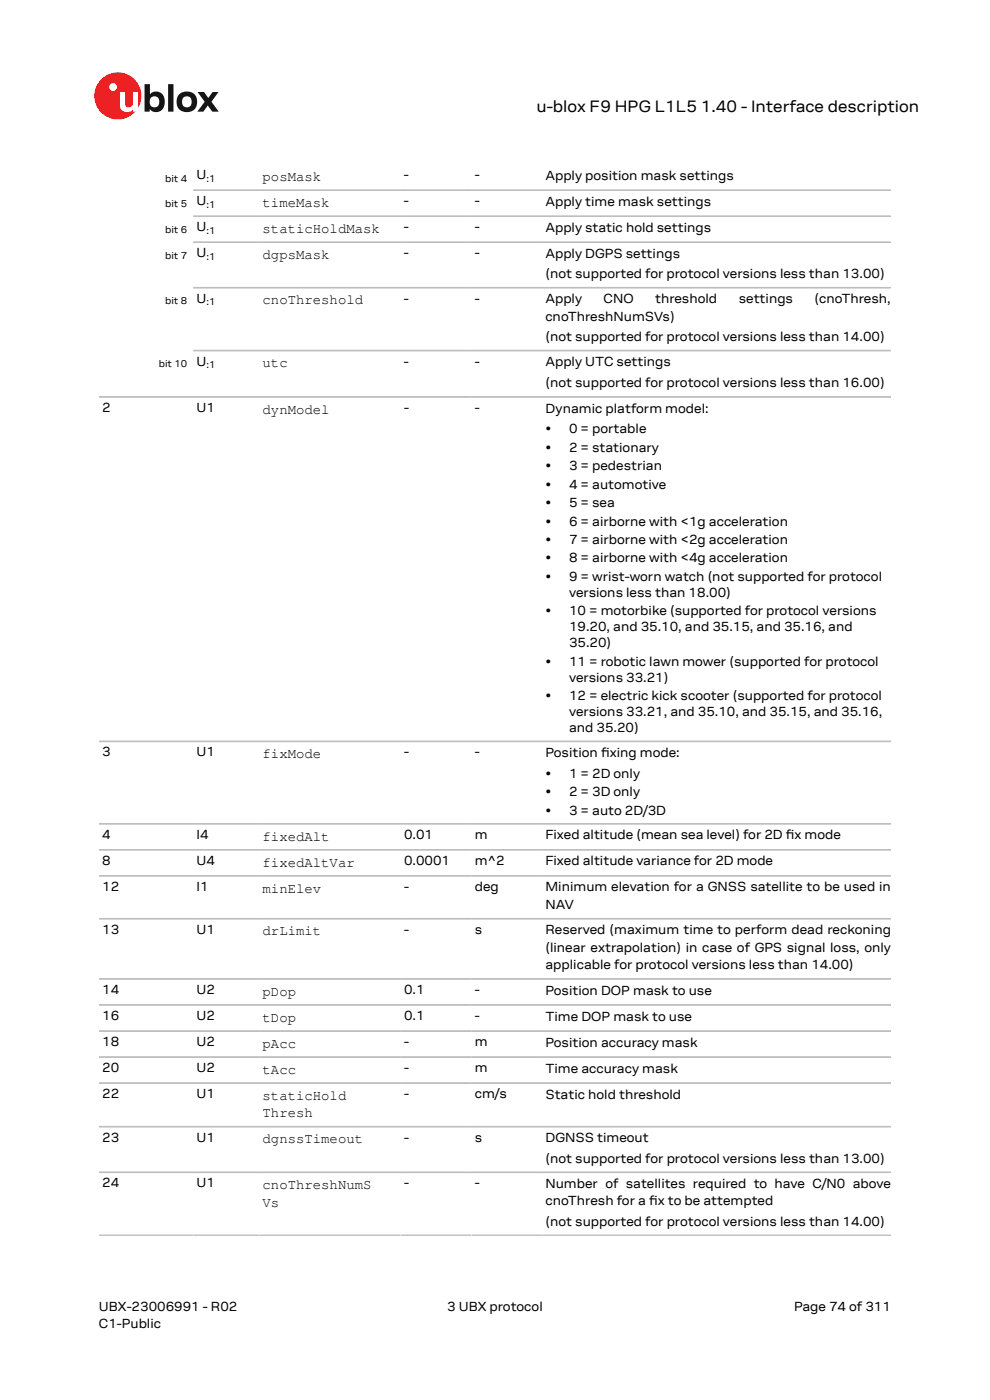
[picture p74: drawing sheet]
<svg xmlns="http://www.w3.org/2000/svg" width="210mm" height="297mm" viewBox="0 0 210 297" stroke-linecap="round" stroke-linejoin="round" font-family="sans-serif">
<defs><g id="words">
<g font-size="3.5">
<text x="113.8" y="23.7">u-blox F9 HPG L1L5</text>
<text x="148.7" y="23.7">1.40 - Interface description</text>
</g>
<g font-size="3">
<text x="55.7" y="38.4">posMask</text>
<text x="55.7" y="43.9">timeMask</text>
<text x="55.7" y="49.4">staticHoldMask</text>
<text x="55.7" y="54.9">dgpsMask</text>
<text x="55.7" y="64.6">cnoThreshold</text>
<text x="55.7" y="77.9">utc</text>
<text x="55.7" y="87.8">dynModel</text>
<text x="55.7" y="160.8">fixMode</text>
<text x="55.7" y="178.3">fixedAlt</text>
<text x="55.7" y="183.8">fixedAltVar</text>
<text x="55.7" y="189.3">minElev</text>
<text x="55.7" y="198.4">drLimit</text>
<text x="55.7" y="211.2">pDop</text>
<text x="55.7" y="216.7">tDop</text>
<text x="55.7" y="222.3">pAcc</text>
<text x="55.7" y="227.8">tAcc</text>
<text x="55.7" y="233.3">staticHold</text>
<text x="55.7" y="237">Thresh</text>
<text x="55.7" y="242.6">dgnssTimeout</text>
<text x="55.7" y="252.2">cnoThreshNumS</text>
<text x="55.7" y="256">Vs</text>
</g>
<g font-size="2.8">
<text x="41.7" y="38">U</text>
<text x="85.7" y="38">-</text>
<text x="100.7" y="38">-</text>
<text x="115.7" y="38.1">Apply position mask settings</text>
<text x="41.7" y="43.5">U</text>
<text x="85.7" y="43.5">-</text>
<text x="100.7" y="43.5">-</text>
<text x="115.7" y="43.6">Apply time mask settings</text>
<text x="41.7" y="49">U</text>
<text x="85.7" y="49">-</text>
<text x="100.7" y="49">-</text>
<text x="115.7" y="49.2">Apply static hold settings</text>
<text x="41.7" y="54.5">U</text>
<text x="85.7" y="54.5">-</text>
<text x="100.7" y="54.5">-</text>
<text x="115.7" y="54.7">Apply DGPS settings</text>
<text x="115.7" y="59.1">(not supported for protocol versions less than 13.00)</text>
<text x="41.7" y="64.2">U</text>
<text x="85.7" y="64.2">-</text>
<text x="100.7" y="64.2">-</text>
<text x="115.7" y="64.4">Apply</text>
<text x="128" y="64.4">CNO</text>
<text x="139" y="64.4">threshold</text>
<text x="156.7" y="64.4">settings</text>
<text x="172.8" y="64.4">(cnoThresh,</text>
<text x="115.7" y="68">cnoThreshNumSVs)</text>
<text x="41.7" y="77.5">U</text>
<text x="85.7" y="77.5">-</text>
<text x="100.7" y="77.5">-</text>
<text x="115.7" y="72.4">(not supported for protocol versions less than 14.00)</text>
<text x="115.7" y="77.7">Apply UTC settings</text>
<text x="115.7" y="82.1">(not supported for protocol versions less than 16.00)</text>
<text x="21.7" y="87.4">2</text>
<text x="41.7" y="87.4">U1</text>
<text x="85.7" y="87.4">-</text>
<text x="100.7" y="87.4">-</text>
<text x="115.7" y="87.5">Dynamic platform model:</text>
<text x="115.7" y="91.9">•</text>
<text x="115.7" y="95.8">•</text>
<text x="120.7" y="91.9">0 = portable</text>
<text x="120.7" y="95.8">2 = stationary</text>
<text x="115.7" y="99.7">•</text>
<text x="120.7" y="99.7">3 = pedestrian</text>
<text x="115.7" y="103.7">•</text>
<text x="115.7" y="107.6">•</text>
<text x="120.7" y="103.7">4 = automotive</text>
<text x="120.7" y="107.6">5 = sea</text>
<text x="115.7" y="111.5">•</text>
<text x="120.7" y="111.5">6 = airborne with &lt;1g acceleration</text>
<text x="115.7" y="115.4">•</text>
<text x="115.7" y="119.3">•</text>
<text x="120.7" y="115.4">7 = airborne with &lt;2g acceleration</text>
<text x="120.7" y="119.3">8 = airborne with &lt;4g acceleration</text>
<text x="115.7" y="123.2">•</text>
<text x="120.7" y="123.2">9 = wrist-worn watch (not supported for protocol</text>
<text x="115.7" y="130.5">•</text>
<text x="120.7" y="126.6">versions less than 18.00)</text>
<text x="120.7" y="130.5">10 = motorbike (supported for protocol versions</text>
<text x="120.7" y="133.9">19.20, and 35.10, and 35.15, and 35.16, and</text>
<text x="120.7" y="137.3">35.20)</text>
<text x="115.7" y="141.2">•</text>
<text x="120.7" y="141.2">11 = robotic lawn mower (supported for protocol</text>
<text x="115.7" y="148.5">•</text>
<text x="120.7" y="144.6">versions 33.21)</text>
<text x="120.7" y="148.5">12 = electric kick scooter (supported for protocol</text>
<text x="120.7" y="151.9">versions 33.21, and 35.10, and 35.15, and 35.16,</text>
<text x="120.7" y="155.3">and 35.20)</text>
<text x="21.7" y="160.4">3</text>
<text x="41.7" y="160.4">U1</text>
<text x="85.7" y="160.4">-</text>
<text x="100.7" y="160.4">-</text>
<text x="115.7" y="160.6">Position fxing mode:</text>
<text x="127.5" y="160.6">i</text>
<text x="115.7" y="165">•</text>
<text x="120.7" y="165">1 = 2D only</text>
<text x="115.7" y="168.9">•</text>
<text x="115.7" y="172.8">•</text>
<text x="120.7" y="168.9">2 = 3D only</text>
<text x="120.7" y="172.8">3 = auto 2D/3D</text>
<text x="21.7" y="177.9">4</text>
<text x="41.7" y="177.9">I4</text>
<text x="85.7" y="177.9">0.01</text>
<text x="100.7" y="177.9">m</text>
<text x="115.7" y="178.1">Fixed altitude (mean sea level) for 2D fx mode</text>
<text x="166.7" y="178.1">i</text>
<text x="21.7" y="183.5">8</text>
<text x="41.7" y="183.5">U4</text>
<text x="85.7" y="183.5">0.0001</text>
<text x="100.7" y="183.5">m^2</text>
<text x="115.7" y="183.6">Fixed altitude variance for 2D mode</text>
<text x="21.7" y="189">12</text>
<text x="41.7" y="189">I1</text>
<text x="85.7" y="189">-</text>
<text x="100.7" y="189">deg</text>
<text x="115.7" y="189.1">Minimum elevation for a GNSS satellite to be used in</text>
<text x="115.7" y="192.8">NAV</text>
<text x="21.7" y="198.1">13</text>
<text x="41.7" y="198.1">U1</text>
<text x="85.7" y="198.1">-</text>
<text x="100.7" y="198.1">s</text>
<text x="115.7" y="198.2">Reserved (maximum time to perform dead reckoning</text>
<text x="115.7" y="201.9">(linear extrapolation) in case of GPS signal loss, only</text>
<text x="115.7" y="205.6">applicable for protocol versions less than 14.00)</text>
<text x="21.7" y="210.9">14</text>
<text x="41.7" y="210.9">U2</text>
<text x="85.7" y="210.9">0.1</text>
<text x="100.7" y="210.9">-</text>
<text x="115.7" y="211">Position DOP mask to use</text>
<text x="21.7" y="216.4">16</text>
<text x="21.7" y="221.9">18</text>
<text x="41.7" y="216.4">U2</text>
<text x="41.7" y="221.9">U2</text>
<text x="85.7" y="216.4">0.1</text>
<text x="85.7" y="221.9">-</text>
<text x="100.7" y="216.4">-</text>
<text x="100.7" y="221.9">m</text>
<text x="115.7" y="216.5">Time DOP mask to use</text>
<text x="21.7" y="227.4">20</text>
<text x="41.7" y="227.4">U2</text>
<text x="85.7" y="227.4">-</text>
<text x="100.7" y="227.4">m</text>
<text x="115.7" y="222">Position accuracy mask</text>
<text x="115.7" y="227.5">Time accuracy mask</text>
<text x="21.7" y="232.9">22</text>
<text x="41.7" y="232.9">U1</text>
<text x="85.7" y="232.9">-</text>
<text x="100.7" y="232.9">cm/s</text>
<text x="115.7" y="233.1">Static hold threshold</text>
<text x="21.7" y="242.2">23</text>
<text x="41.7" y="242.2">U1</text>
<text x="85.7" y="242.2">-</text>
<text x="100.7" y="242.2">s</text>
<text x="115.7" y="242.3">DGNSS timeout</text>
<text x="21.7" y="251.9">24</text>
<text x="41.7" y="251.9">U1</text>
<text x="85.7" y="251.9">-</text>
<text x="100.7" y="251.9">-</text>
<text x="115.7" y="246.7">(not supported for protocol versions less than 13.00)</text>
<text x="115.7" y="252">Number of satellites required to have C/N0 above</text>
<text x="115.7" y="255.7">cnoThresh for a fx to be attempted</text>
<text x="137.7" y="255.7">i</text>
<text x="115.7" y="260">(not supported for protocol versions less than 14.00)</text>
<text x="21" y="278">UBX-23006991 - R02</text>
<text x="21" y="281.8">C1-Public</text>
<text x="94.9" y="278">3 UBX protocol</text>
<text x="168.4" y="278">Page 74 of 311</text>
</g>
<g font-size="2.1">
<text x="35" y="38.5">bit 4</text>
<text x="43.8" y="38.5">:1</text>
<text x="35" y="43.9">bit 5</text>
<text x="43.8" y="44">:1</text>
<text x="35" y="49.4">bit 6</text>
<text x="43.8" y="49.6">:1</text>
<text x="35" y="54.9">bit 7</text>
<text x="43.8" y="55.1">:1</text>
<text x="35" y="64.6">bit 8</text>
<text x="43.8" y="64.7">:1</text>
<text x="33.7" y="77.9">bit 10</text>
<text x="43.8" y="78.1">:1</text>
</g>
</g></defs>
<circle cx="25" cy="20.4" r="5" fill="#ed2023"/>
<circle cx="24" cy="18.5" r=".83" fill="#fff"/>
<g fill="#151516">
<path d="M35.7 17.9h1.1v5.8h-1.1z"/>
<path d="M41.9 19.5h1.4l.9 1.3 .9-1.3h1.3l-1.6 2.1 1.6 2.1h-1.4l-.9-1.3-1 1.3h-1.2l1.5-2.1z"/>
<path d="M32 20.7a1.17 1.17 0 0 0-.1 1.5 1.17 1.17 0 0 0 1.4 .4 1.16 1.16 0 0 0 .4-1.6 1.16 1.16 0 0 0-1.7-.3zM30.7 17.9h1.1v2.1a1.82 1.82 0 0 1 2.2-.4 1.82 1.82 0 0 1 .9 2 1.83 1.83 0 0 1-1 2 1.83 1.83 0 0 1-2.1-.5v.6h-1.1z"/>
<path d="M38.9 20.7a1.18 1.18 0 0 0-.2 1.5 1.18 1.18 0 0 0 1.5 .4 1.18 1.18 0 0 0 .4-1.5 1.18 1.18 0 0 0-1.5-.5zM37.4 21.6a2.25 2.25 0 0 1 4.5 0 2.25 2.25 0 0 1-4.5 0z"/>
</g>
<path d="M25.4 19.5h1.1v2.5a.84 .84 0 0 0 1 .8 .84 .84 0 0 0 .7-1v-2.3h1.1v4.2h-1.1v-.5a1.59 1.59 0 0 1-1.8 .5 1.59 1.59 0 0 1-1-1.5z" fill="#fff"/>
<g fill="none" stroke="#bebebe" stroke-width=".35">
<path d="M41 40.3h148M41 45.9h148M41 51.4h148M41 61h148M41 74.4h148M21 84.2h168M21 157.3h168M21 174.8h168M21 180.3h168M21 185.8h168M21 194.9h168M21 207.7h168"/>
<path d="M21 213.2h168M21 218.7h168M21 224.2h168M21 229.8h168M21 239h168M21 248.7h168M21 262h168"/>
</g>
<use href="#words"/>
</svg>
